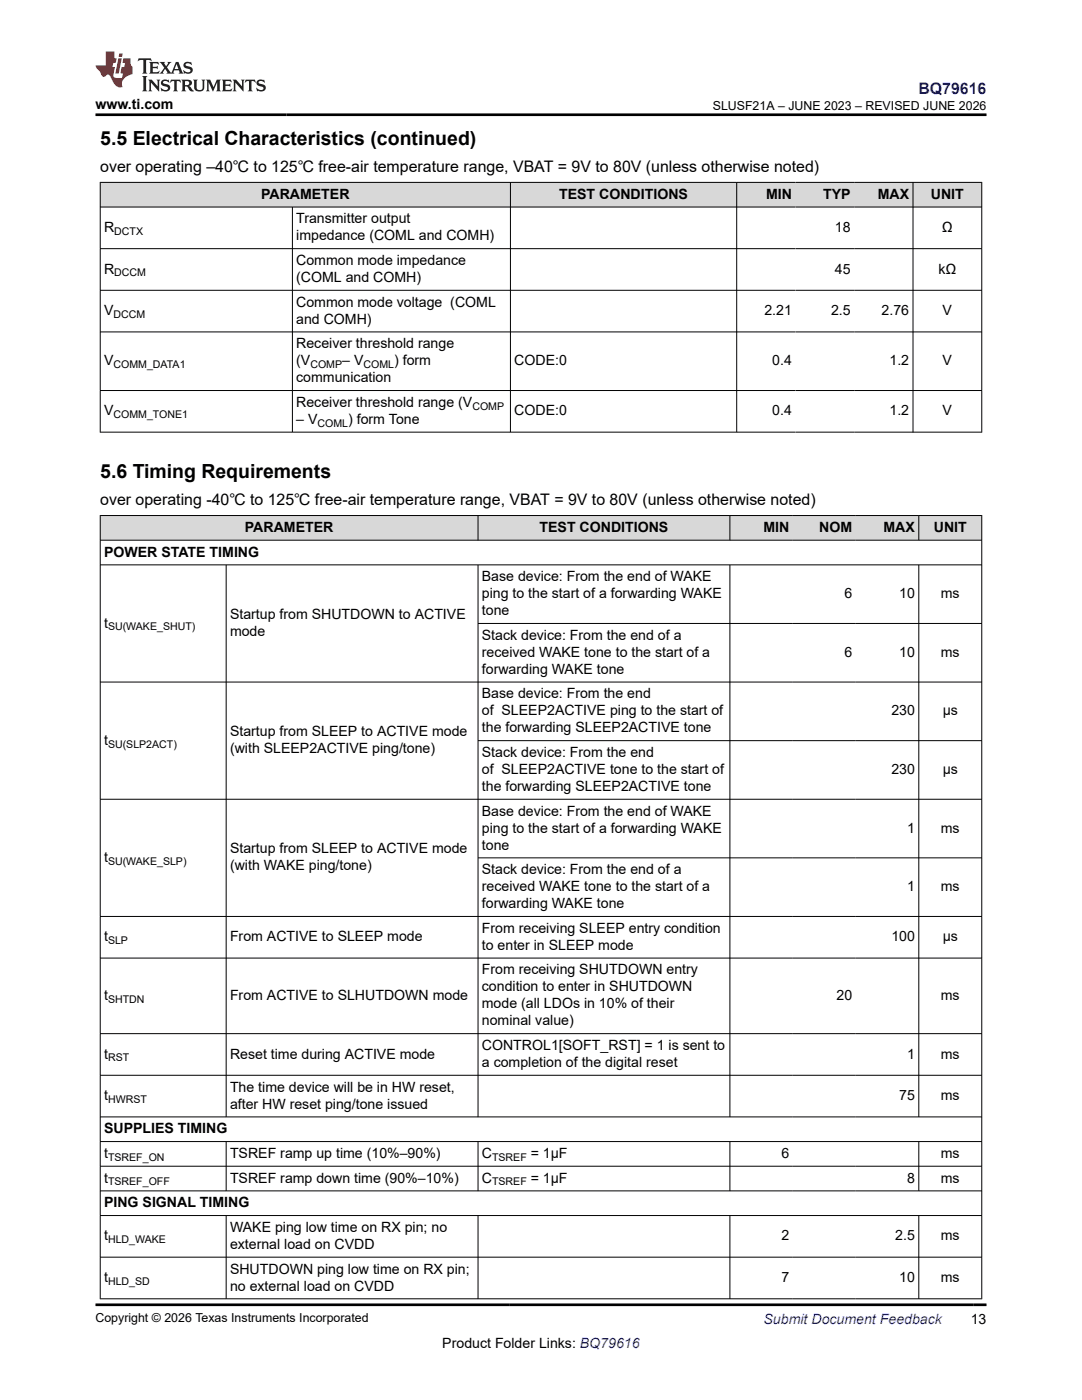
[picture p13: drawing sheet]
<svg xmlns="http://www.w3.org/2000/svg" width="216mm" height="279mm" viewBox="0 0 216 279" stroke-linecap="round" stroke-linejoin="round" font-family="sans-serif">
<defs><g id="words">
<g font-size="3.9">
<text x="20" y="28.8">5.5 Electrical Characteristics (continued)</text>
<text x="20" y="95.3">5.6 Timing Requirements</text>
</g>
<text font-size="3.2" fill="#00f" x="183.3" y="18.7">BQ79616</text>
<g font-size="3.2">
<text x="20" y="34.3">over operating –40℃ to 125℃ free-air temperature range, VBAT = 9V to 80V (unless otherwise noted)</text>
<text x="20" y="100.8">over operating -40℃ to 125℃ free-air temperature range, VBAT = 9V to 80V (unless otherwise noted)</text>
</g>
<g font-size="2.8">
<text x="19" y="21.8">www.ti.com</text>
<text x="52.1" y="39.7">PARAMETER</text>
<text x="111.6" y="39.7">TEST CONDITIONS</text>
<text x="152.8" y="39.7">MIN</text>
<text x="164.3" y="39.7">TYP</text>
<text x="175.1" y="39.7">MAX</text>
<text x="185.7" y="39.7">UNIT</text>
<text x="20.8" y="46.3">R</text>
<text x="59.1" y="44.6">Transmitter output</text>
<text x="59.1" y="48">impedance (COML and COMH)</text>
<text x="166.6" y="46.3">18</text>
<text x="188" y="46.3">Ω</text>
<text x="59.1" y="52.9">Common mode impedance</text>
<text x="20.8" y="54.6">R</text>
<text x="59.1" y="56.3">(COML and COMH)</text>
<text x="166.6" y="54.6">45</text>
<text x="187.3" y="54.6">kΩ</text>
<text x="20.8" y="62.9">V</text>
<text x="59.1" y="61.2">Common mode voltage (COML</text>
<text x="59.1" y="64.6">and COMH)</text>
<text x="152.5" y="62.9">2.21</text>
<text x="165.8" y="62.9">2.5</text>
<text x="175.9" y="62.9">2.76</text>
<text x="188.1" y="62.9">V</text>
<text x="59.1" y="69.5">Receiver threshold range</text>
<text x="20.8" y="72.9">V</text>
<text x="59.1" y="76.3">communication</text>
<text x="59.1" y="72.9">(V</text>
<text x="68.3" y="72.9">– V</text>
<text x="78.6" y="72.9">) form</text>
<text x="102.6" y="72.9">CODE:0</text>
<text x="154.1" y="72.9">0.4</text>
<text x="177.5" y="72.9">1.2</text>
<text x="188.1" y="72.9">V</text>
<text x="20.8" y="82.9">V</text>
<text x="59.1" y="81.2">Receiver threshold range (V</text>
<text x="102.6" y="82.9">CODE:0</text>
<text x="154.1" y="82.9">0.4</text>
<text x="177.5" y="82.9">1.2</text>
<text x="188.1" y="82.9">V</text>
<text x="59.1" y="84.6">– V</text>
<text x="69.5" y="84.6">) form Tone</text>
<text x="48.9" y="106.2">PARAMETER</text>
<text x="107.7" y="106.2">TEST CONDITIONS</text>
<text x="152.3" y="106.2">MIN</text>
<text x="163.5" y="106.2">NOM</text>
<text x="176.3" y="106.2">MAX</text>
<text x="186.3" y="106.2">UNIT</text>
<text x="20.8" y="111.1">POWER STATE TIMING</text>
<text x="96.2" y="116">Base device: From the end of WAKE</text>
<text x="96.2" y="119.4">ping to the start of a forwarding WAKE</text>
<text x="168.5" y="119.4">6</text>
<text x="179.4" y="119.4">10</text>
<text x="187.7" y="119.4">ms</text>
<text x="20.8" y="125.2">t</text>
<text x="45.9" y="123.5">Startup from SHUTDOWN to ACTIVE</text>
<text x="96.2" y="122.8">tone</text>
<text x="45.9" y="126.9">mode</text>
<text x="96.2" y="127.7">Stack device: From the end of a</text>
<text x="96.2" y="131.1">received WAKE tone to the start of a</text>
<text x="168.5" y="131.1">6</text>
<text x="179.4" y="131.1">10</text>
<text x="187.7" y="131.1">ms</text>
<text x="96.2" y="134.5">forwarding WAKE tone</text>
<text x="96.2" y="139.4">Base device: From the end</text>
<text x="96.2" y="142.8">of SLEEP2ACTIVE ping to the start of</text>
<text x="177.9" y="142.8">230</text>
<text x="188.1" y="142.8">µs</text>
<text x="20.8" y="148.6">t</text>
<text x="45.9" y="146.9">Startup from SLEEP to ACTIVE mode</text>
<text x="96.2" y="146.2">the forwarding SLEEP2ACTIVE tone</text>
<text x="45.9" y="150.3">(with SLEEP2ACTIVE ping/tone)</text>
<text x="96.2" y="151.1">Stack device: From the end</text>
<text x="96.2" y="154.5">of SLEEP2ACTIVE tone to the start of</text>
<text x="177.9" y="154.5">230</text>
<text x="188.1" y="154.5">µs</text>
<text x="96.2" y="157.9">the forwarding SLEEP2ACTIVE tone</text>
<text x="96.2" y="162.8">Base device: From the end of WAKE</text>
<text x="96.2" y="166.2">ping to the start of a forwarding WAKE</text>
<text x="181" y="166.2">1</text>
<text x="187.7" y="166.2">ms</text>
<text x="20.8" y="172">t</text>
<text x="45.9" y="170.3">Startup from SLEEP to ACTIVE mode</text>
<text x="45.9" y="173.7">(with WAKE ping/tone)</text>
<text x="96.2" y="169.6">tone</text>
<text x="96.2" y="174.5">Stack device: From the end of a</text>
<text x="96.2" y="177.9">received WAKE tone to the start of a</text>
<text x="181" y="177.9">1</text>
<text x="187.7" y="177.9">ms</text>
<text x="96.2" y="181.3">forwarding WAKE tone</text>
<text x="20.8" y="187.9">t</text>
<text x="45.9" y="187.9">From ACTIVE to SLEEP mode</text>
<text x="96.2" y="186.2">From receiving SLEEP entry condition</text>
<text x="96.2" y="189.6">to enter in SLEEP mode</text>
<text x="177.9" y="187.9">100</text>
<text x="188.1" y="187.9">µs</text>
<text x="96.2" y="194.5">From receiving SHUTDOWN entry</text>
<text x="96.2" y="197.9">condition to enter in SHUTDOWN</text>
<text x="20.8" y="199.6">t</text>
<text x="45.9" y="199.6">From ACTIVE to SLHUTDOWN mode</text>
<text x="96.2" y="201.3">mode (all LDOs in 10% of their</text>
<text x="166.9" y="199.6">20</text>
<text x="187.7" y="199.6">ms</text>
<text x="96.2" y="204.6">nominal value)</text>
<text x="96.2" y="209.6">CONTROL1[SOFT_RST] = 1 is sent to</text>
<text x="20.8" y="211.3">t</text>
<text x="45.9" y="211.3">Reset time during ACTIVE mode</text>
<text x="96.2" y="212.9">a completion of the digital reset</text>
<text x="181" y="211.3">1</text>
<text x="187.7" y="211.3">ms</text>
<text x="20.8" y="219.6">t</text>
<text x="45.9" y="217.9">The time device will be in HW reset,</text>
<text x="45.9" y="221.3">after HW reset ping/tone issued</text>
<text x="179.4" y="219.6">75</text>
<text x="187.7" y="219.6">ms</text>
<text x="20.8" y="226.2">SUPPLIES TIMING</text>
<text x="20.8" y="231.1">t</text>
<text x="45.9" y="231.1">TSREF ramp up time (10%–90%)</text>
<text x="96.2" y="231.1">C</text>
<text x="105.9" y="231.1">= 1µF</text>
<text x="155.9" y="231.1">6</text>
<text x="187.7" y="231.1">ms</text>
<text x="20.8" y="236">t</text>
<text x="45.9" y="236">TSREF ramp down time (90%–10%)</text>
<text x="96.2" y="236">C</text>
<text x="105.9" y="236">= 1µF</text>
<text x="181" y="236">8</text>
<text x="187.7" y="236">ms</text>
<text x="20.8" y="240.9">PING SIGNAL TIMING</text>
<text x="45.9" y="245.9">WAKE ping low time on RX pin; no</text>
<text x="20.8" y="247.6">t</text>
<text x="45.9" y="249.2">external load on CVDD</text>
<text x="155.9" y="247.6">2</text>
<text x="178.6" y="247.6">2.5</text>
<text x="187.7" y="247.6">ms</text>
<text x="20.8" y="255.9">t</text>
<text x="45.9" y="254.2">SHUTDOWN ping low time on RX pin;</text>
<text x="45.9" y="257.6">no external load on CVDD</text>
<text x="155.9" y="255.9">7</text>
<text x="179.4" y="255.9">10</text>
<text x="187.7" y="255.9">ms</text>
<text x="88.3" y="269">Product Folder Links: BQ79616</text>
<text x="193.7" y="264.2">13</text>
</g>
<text font-size="2.8" fill="#00f" x="152.4" y="264.2">Submit Document Feedback</text>
<g font-size="2.5">
<text x="142.2" y="21.9">SLUSF21A – JUNE 2023 – REVISED JUNE 2026</text>
<text x="19" y="263.9">Copyright © 2026 Texas Instruments Incorporated</text>
</g>
<g font-size="2.1">
<text x="22.8" y="46.9">DCTX</text>
<text x="22.8" y="55.2">DCCM</text>
<text x="22.6" y="63.5">DCCM</text>
<text x="22.6" y="73.5">COMM_DATA1</text>
<text x="61.9" y="73.5">COMP</text>
<text x="72.5" y="73.5">COML</text>
<text x="22.6" y="83.5">COMM_TONE1</text>
<text x="94.3" y="81.8">COMP</text>
<text x="63.3" y="85.2">COML</text>
<text x="21.6" y="125.8">SU(WAKE_SHUT)</text>
<text x="21.6" y="149.2">SU(SLP2ACT)</text>
<text x="21.6" y="172.6">SU(WAKE_SLP)</text>
<text x="21.6" y="188.4">SLP</text>
<text x="21.6" y="200.1">SHTDN</text>
<text x="21.6" y="211.8">RST</text>
<text x="21.6" y="220.1">HWRST</text>
<text x="21.6" y="231.7">TSREF_ON</text>
<text x="98.2" y="231.7">TSREF</text>
<text x="21.6" y="236.6">TSREF_OFF</text>
<text x="98.2" y="236.6">TSREF</text>
<text x="21.6" y="248.1">HLD_WAKE</text>
<text x="21.6" y="256.4">HLD_SD</text>
</g>
</g></defs>
<g fill="#d8d8d8">
<path d="M20 36.4h175.9v4.9h-175.9z" fill-rule="evenodd"/>
<path d="M20.1 36.5h81.7v4.8h-81.7z" fill-rule="evenodd"/>
<path d="M101.9 36.5h45v4.8h-45z" fill-rule="evenodd"/>
<path d="M147.1 36.5h11.6v4.8h-11.6z" fill-rule="evenodd"/>
<path d="M158.7 36.5h11.8v4.8h-11.8z" fill-rule="evenodd"/>
<path d="M170.5 36.5h11.6v4.8h-11.6z" fill-rule="evenodd"/>
<path d="M182.2 36.5h13.6v4.8h-13.6z" fill-rule="evenodd"/>
</g>
<g fill="none" stroke="#000" stroke-width=".2">
<path d="M19.9 36.4h176.1M20 36.3v50M101.9 36.3v50M147 36.3v50M182.2 36.3v50M195.9 36.3v50M19.9 41.3h176.1M19.9 49.6h176.1M19.9 57.9h176.1M58.3 41.3v45M19.9 66.2h176.1M19.9 77.9h176.1"/>
<path d="M19.9 86.2h176.1"/>
</g>
<g fill="#d8d8d8">
<path d="M20 102.9h175.9v4.9h-175.9z" fill-rule="evenodd"/>
<path d="M20.1 102.9h75.2v4.8h-75.2z" fill-rule="evenodd"/>
<path d="M95.4 102.9h50.2v4.8h-50.2z" fill-rule="evenodd"/>
<path d="M145.7 102.9h12.5v4.8h-12.5z" fill-rule="evenodd"/>
<path d="M158.2 102.9h12.6v4.8h-12.6z" fill-rule="evenodd"/>
<path d="M170.8 102.9h12.5v4.8h-12.5z" fill-rule="evenodd"/>
<path d="M183.4 102.9h12.4v4.8h-12.4z" fill-rule="evenodd"/>
</g>
<g fill="none" stroke="#000" stroke-width=".2">
<path d="M19.9 102.9h176.1M19.9 107.8h176.1M19.9 112.7h176.1M20 102.8v156.5M45.1 112.7v110.3M95.4 102.8v5.1M95.4 112.7v110.3M145.6 102.8v5.1M145.6 112.7v110.3M183.3 102.8v5.1M183.3 112.7v110.3M195.9 102.8v156.5"/>
<path d="M95.4 124.4h100.6M196 136.1h-176.1M95.4 147.8h100.6M196 159.5h-176.1M95.4 171.2h100.6M19.9 182.9h176.1M19.9 191.2h176.1M19.9 206.3h176.1M19.9 214.6h176.1M19.9 222.9h176.1M19.9 227.8h176.1M19.9 232.7h176.1"/>
<path d="M19.9 237.7h176.1M45.1 227.8v9.9M95.4 227.8v9.9M145.6 227.8v9.9M183.3 227.8v9.9M19.9 242.6h176.1M19.9 250.9h176.1M19.9 259.2h176.1M45.1 242.6v16.7M95.4 242.6v16.7M145.6 242.6v16.7M183.3 242.6v16.7"/>
</g>
<path d="M27.7 11.6l-.2 .6 .5-.2h.6v.1v2.2l-.2 .4h1l-.2-.4v-2.2v-.1h.5l.5 .2-.1-.6zM29.8 12.4l.2 .3v1.6l-.2 .4h1.9l.1-.6a1.08 1.08 0 0 1-1.3 .2v-.7h.6l.4 .2v-.7l-.4 .2h-.6v-.5l.2-.2a1 1 0 0 1 1 .3l-.1-.5zM31.8 12.4l1 1.1-1 1.2h.9l-.2-.2 .4-.8 .5 .8-.2 .2h1.6l-.2-.2 .1-.5h1l.1 .5-.1 .2h.9l-.2-.4-.8-1.9h-.5l-1 2.1-.8-1.1 .9-1h-.8l.2 .2-.5 .6-.3-.6 .1-.2zM35.2 12.8l.4 1h-.8zM36.8 12.5a.65 .65 0 0 0-.2 .7 .65 .65 0 0 0 .6 .5l.7 .1 .1 .3a.79 .79 0 0 1-.7 .4 .79 .79 0 0 1-.7-.5l.1 .7 .2-.1a.93 .93 0 0 0 1.1 0 .93 .93 0 0 0 .4-.9 1.46 1.46 0 0 0-1.2-.6l-.1-.3a1.09 1.09 0 0 1 1.2 .2l-.2-.6-.1 .1-.6-.2zM28.4 15.2l.2 .4v2.2l-.2 .4h1l-.2-.4v-2.2l.2-.4zM29.6 15.9l.2 .4v1.5l-.2 .4h.8l-.3-.4v-1.3l1.7 1.8v-2l.2-.4h-.8l.2 .2 .1 1.1-1.2-1.3zM32.3 16a.65 .65 0 0 0-.2 .8 .65 .65 0 0 0 .7 .4l.6 .2 .1 .2a.79 .79 0 0 1-.7 .4 .79 .79 0 0 1-.7-.5l.1 .7 .2-.1a.93 .93 0 0 0 1.1 .1 .93 .93 0 0 0 .4-1 1.46 1.46 0 0 0-1.2-.5l-.1-.4a1.09 1.09 0 0 1 1.2 .2l-.2-.6-.1 .1-.6-.1zM34.1 15.9l-.1 .6a.63 .63 0 0 1 .7-.3l.1 1.6-.3 .4h1l-.2-.4v-1.6a.66 .66 0 0 1 .8 .3l-.1-.6zM36.2 15.9l.2 .4v1.5l-.2 .4h.9l-.2-.2v-.7h.5l.1 .2a.79 .79 0 0 0 1.2 .6l-1-.9a.61 .61 0 0 0 .6-.6 .61 .61 0 0 0-.5-.7zM36.9 16.2h.2a.47 .47 0 0 1 .5 .1 .47 .47 0 0 1 .1 .5l-.2 .1-.6 .1zM38.5 15.9l.2 .2a2.27 2.27 0 0 0 .4 2 1.04 1.04 0 0 0 1.7-.7v-1.3l.2-.2h-.8l.2 .4v1.1a.6 .6 0 0 1-.6 .6 .6 .6 0 0 1-.6-.6v-1.1l.3-.4zM41.1 15.9l.2 .4v1.5l-.2 .4h.7l-.2-.4v-1.4l.9 1.9 .8-1.9v1.4l-.2 .4h1l-.3-.4v-1.5l.3-.4h-.8l-.7 1.5-.7-1.5zM44.3 15.9l.2 .4v1.5l-.2 .4h1.9l.1-.6a1.09 1.09 0 0 1-1.3 .2v-.7h.6l.4 .2v-.6l-.4 .2h-.6v-.6l.2-.1a1.01 1.01 0 0 1 1 .3l-.1-.6zM46.4 15.9l.3 .4v1.5l-.3 .4h.8l-.2-.4v-1.3l1.6 1.8v-2l.2-.4h-.7l.2 .2v1.1l-1.2-1.3zM49 15.9l-.1 .6a.63 .63 0 0 1 .8-.3v1.6l-.3 .4h1l-.2-.4v-1.6a.66 .66 0 0 1 .8 .3l-.1-.6zM51.4 16a.65 .65 0 0 0-.2 .8 .65 .65 0 0 0 .6 .4l.6 .2 .2 .2a.79 .79 0 0 1-.8 .4 .79 .79 0 0 1-.6-.5l.1 .7 .2-.1a.93 .93 0 0 0 1 .1 .93 .93 0 0 0 .5-1 1.46 1.46 0 0 0-1.3-.5l-.1-.4a1.09 1.09 0 0 1 1.3 .2l-.2-.6-.2 .1-.5-.1z" fill="#231f20"/>
<path d="M21.1 10.3v2.7h-2.1l.1 .4 .9 1a.95 .95 0 0 0 .9 .9 .59 .59 0 0 1 .6-.4 .59 .59 0 0 1 .5 .3l.4 .8a1.59 1.59 0 0 0 2.1 1.4 1.61 1.61 0 0 1 1-2.3l1-.3-.1-1.5a1.59 1.59 0 0 1-.4-1.7h-1.4l-.2 .9h.5l-.1 .9h-.5l-.2 .9v.3l.4 .1-.2 .9h-.6a.73 .73 0 0 1-1.1-.7l.3-1.5h-.5l.2-.9h.5l.2-.9h-.5v-1.3zM23.6 11.6l-.6 3.1h.7l.6-3.1zM23.8 10.7l-.1 .6h.7l.1-.6z" fill="#ed1c24"/>
<path d="M19 22.9h177.8M19 260.4h177.8" fill="none" stroke="#000" stroke-width=".53"/>
<use href="#words"/>
</svg>
